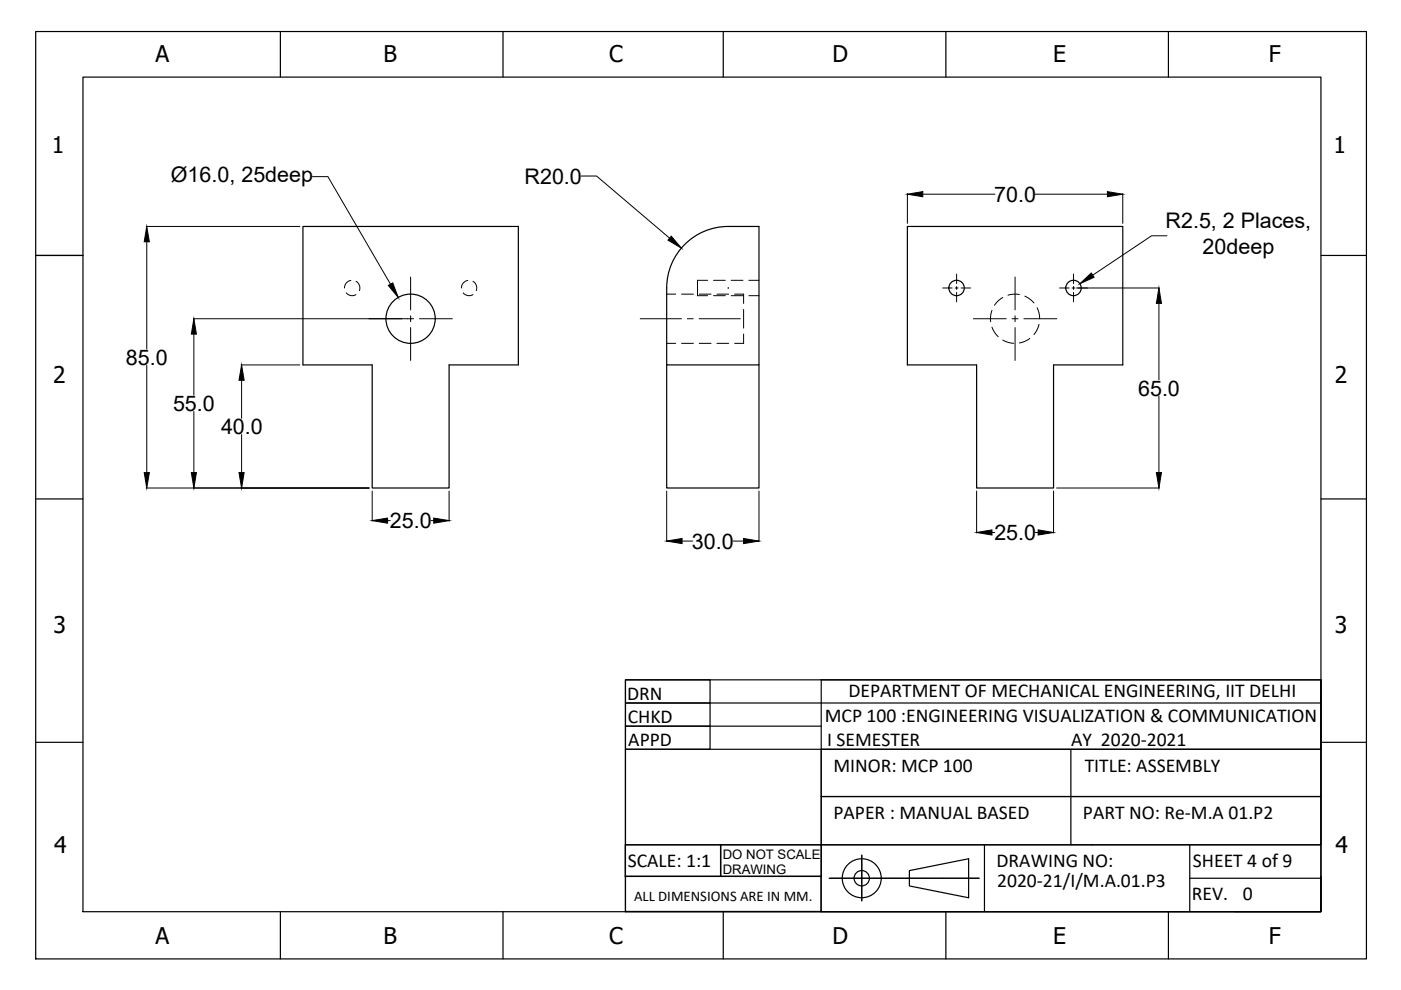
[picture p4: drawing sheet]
<svg xmlns="http://www.w3.org/2000/svg" width="297mm" height="210mm" viewBox="0 0 297 210" stroke-linecap="round" stroke-linejoin="round" font-family="sans-serif">
<defs><g id="words">
<g font-size="4.9">
<text x="33" y="13.2">A</text>
<text x="81.3" y="13.2">B</text>
<text x="129.1" y="13.2">C</text>
<text x="176.5" y="13.2">D</text>
<text x="223.3" y="13.2">E</text>
<text x="269" y="13.2">F</text>
<text x="11" y="32.5">1</text>
<text x="282.7" y="32.5">1</text>
<text x="11.3" y="81.2">2</text>
<text x="283" y="81.2">2</text>
<text x="11.3" y="134.2">3</text>
<text x="283" y="134.2">3</text>
<text x="11.5" y="180.8">4</text>
<text x="283.2" y="180.8">4</text>
<text x="33" y="200.1">A</text>
<text x="81.3" y="200.1">B</text>
<text x="129.1" y="200.1">C</text>
<text x="176.5" y="200.1">D</text>
<text x="223.3" y="200.1">E</text>
<text x="269" y="200.1">F</text>
</g>
<g font-size="4.6">
<text x="36.2" y="38.6">Ø16.0, 25deep</text>
<text x="111.2" y="38.9">R20.0</text>
<text x="210.8" y="42.8">70.0</text>
<text x="247.1" y="48.4">R2.5, 2 Places,</text>
<text x="255" y="53.9">20deep</text>
<text x="26.7" y="77.3">85.0</text>
<text x="241.3" y="83.9">65.0</text>
<text x="36.7" y="87.1">55.0</text>
<text x="46.9" y="92">40.0</text>
<text x="82.7" y="112">25.0</text>
<text x="146.7" y="116.3">30.0</text>
<text x="210.8" y="114.5">25.0</text>
</g>
<g font-size="4.2">
<text x="132.9" y="148.3">DRN</text>
<text x="179.9" y="147.7">DEPARTMENT OF MECHANICAL ENGINEERING, IIT DELHI</text>
<text x="133.1" y="153.2">CHKD</text>
<text x="174.9" y="153.1">MCP 100 :ENGINEERING VISUALIZATION &amp; COMMUNICATION</text>
<text x="133.2" y="158.1">APPD</text>
<text x="175.4" y="158.2">I SEMESTER</text>
<text x="227.1" y="158.2">AY 2020-2021</text>
<text x="176.7" y="163.6">MINOR: MCP 100</text>
<text x="230" y="163.6">TITLE: ASSEMBLY</text>
<text x="176.7" y="173.6">PAPER : MANUAL BASED</text>
<text x="229.6" y="173.7">PART NO: Re-M.A 01.P2</text>
<text x="133.1" y="183.9">SCALE: 1:1</text>
<text x="211.3" y="183.8">DRAWING NO:</text>
<text x="252.9" y="183.7">SHEET 4 of 9</text>
<text x="211.4" y="188">2020-21/I/M.A.01.P3</text>
<text x="252.7" y="190.8">REV.</text>
<text x="263.5" y="190.8">0</text>
</g>
<text font-size="3.1" x="134.4" y="191">ALL DIMENSIONS ARE IN MM.</text>
<g font-size="2.8">
<text x="153.2" y="182.2">DO NOT SCALE</text>
<text x="153.2" y="185.2">DRAWING</text>
</g>
</g></defs>
<!-- layer: PDF2_Geometry -->
<g fill="none" stroke="#000" stroke-width=".25">
<path d="M7.6 6.7h282.1v196.6h-282.1zM17.6 16.3h262.5v177h-262.5zM59.4 6.7v9.6M106.6 6.7v9.6M153.3 6.7v9.6M200.5 6.7v9.6M247.7 6.7v9.6M7.6 54.2h10M280.1 54.2h9.6M7.6 105.8h10M280.1 105.8h9.6M7.6 157.4h10"/>
<path d="M132.6 144.1h147.5v49.2h-147.5zM132.6 158.9h41.5v20.2h-41.5zM132.6 154h17.9v4.9h-17.9zM132.6 144.1h17.9v5h-17.9zM132.6 149.1h17.9v4.9h-17.9zM150.5 149.1h129.6M150.5 154h23.6M174.1 144.1v14.8h106v-14.8v14.8M174.1 158.9h106v10h-106zM280.1 157.4h9.6M132.6 179.1h20.2v6.7h-20.2zM152.8 179.1h21.3v6.7h-21.3z"/>
<path d="M174.1 168.9h106v10.2h-106zM174.1 179.1v6.7M174.1 179.1h105.9M252.3 179.1v14.2M59.4 193.4v9.9M106.6 193.3v10M132.6 185.8h41.5v7.4h-41.5zM153.3 193.3v10M174.1 185.8v7.5h87.7M200.5 193.3v10M247.7 193.3v10M252.3 186.2h27.8"/>
<path d="M280.1 185.8v7.5h-18.3"/>
</g>
<!-- layer: PDF2_Text -->
<path d="M174.1 144.1h106" fill="none" stroke="#000" stroke-width=".25"/>
<!-- layer: 0 -->
<g fill="none" stroke="#000" stroke-width=".25">
<path d="M64.2 48h45.7v29.4h-14.7v26.1h-16.3v-26.1h-14.7zM144.7 52.3a13 13 0 0 1 9.7-4.3h6.5v29.4h-19.5v-16.3a13 13 0 0 1 3.3-8.8zM192.4 48h45.7v29.4h-14.7v26.1h-16.3v-26.1h-14.7zM141.4 77.4v26.1h19.5v-26.1M227 158.9v20.2M208.7 179.1v14.2M175.8 186.2h31.8M182.7 181.3v9.7M192.8 184.6l12.6-2.5v8.2l-12.6-2.5z"/>
<circle cx="87.1" cy="67.6" r="5.2"/>
<circle cx="202.8" cy="61.1" r="1.64"/>
<circle cx="227.6" cy="61.1" r="1.64"/>
<circle cx="182.7" cy="186.2" r="4.1"/>
<circle cx="182.7" cy="186.2" r="1.62"/>
</g>
<g fill="none" stroke="#000" stroke-width=".21">
<path d="M66.3 37.5h3.2l13.3 22.8M123.2 37.3h3.3l15.5 13.2M31 48h32.6M31.1 51.3v22.7M74.4 59.5a1.63 1.63 0 0 0-1.4 1.6M75.5 59.6a1.62 1.62 0 0 1 .7 2M87.1 58.7v7M99.2 59.5a1.63 1.63 0 0 0-1.4 1.6M100.3 59.6a1.64 1.64 0 0 1 .7 2M150 59.4h-2.1v3.3h2.1M151.3 59.4h2.5M155 59.4h2.5"/>
<path d="M158.8 59.4h2.1M192.4 41v6.4M195.6 41.2h15.3M202.8 58.1v2M215.2 58.7v7M219.5 41.2h15.3M227.6 58.1v2M238.1 41v6.4M247.4 50h-3.2l-12.5 8.3M31.1 77.5v22.7M41 67.6h46.7M41.1 70.8v13"/>
<path d="M51.1 77.4h12.5M73.4 62.1a1.6 1.6 0 0 0 2.1 .4M87.1 67v1.2M87.1 69.5v6.9M88.9 67.6h7M98.2 62.1a1.61 1.61 0 0 0 2.1 .4M135.7 67.6h8.8M141.4 62.4h1.9M141.4 72.8h1.9M144.5 62.4h2.5M144.5 72.8h2.5M145.7 67.6h1.3"/>
<path d="M148.2 67.6h8.8M148.3 62.4h2.5M148.3 72.8h2.5M151.3 62.7h2.5M152 62.4h2.5M152 72.8h2.5M154.3 61.1h.2M154.4 61v.1M155 62.7h2.5M155.8 62.4h1.9v1.9M157.7 65.6v4M157.7 70.8v2h-1.9"/>
<path d="M158.8 62.7h2.1M199.9 61.1h2M202.5 61.1h.6M202.8 60.7v.7M202.8 62v2M203.8 61.1h2M206.4 67.6h6.9M210.3 65.8l-.3 1.3v1.1M210.3 69.4l.7 1.3 .6 .7M212.6 63.1l-1 .7-.7 .9M212.6 72.1l1 .4 1.3 .3M214.6 67.6h1.2"/>
<path d="M215.2 67v1.2M215.2 69.5v6.9M216.1 62.4h-1.1l-1.3 .2M217.1 67.6h7M217.3 62.8l1.2 .7 .7 .7M218.3 71.8l-1 .6-1.2 .3M219.9 65.2l.3 1 .2 1.4M220.3 68.8l-.4 1-.7 1.1M224.7 61.1h2M227.3 61.1h.6M227.6 60.7v.7M227.6 62v2"/>
<path d="M228.3 61.1h17.5M245.7 64.3v16.2M41.1 87.2v13M51.2 80.6v8.1M51.2 92.1v8.1M245.7 84v16.2M31 103.5h47.3M78.9 104.1v6.4M82.2 110.4h.5M91.4 110.4h.6M95.2 104.1v6.4M141.4 104.1v10.7"/>
<path d="M144.6 114.7h2.3M155.4 114.7h2.3M160.9 104.1v10.7M207.1 104.1v8.9M210.3 112.9h.6M219.5 112.9h.6M223.4 104.1v8.9M224 103.5h21.8"/>
</g>
<g fill="#000" stroke="#000" stroke-width=".21">
<path d="M31.1 48l.6 3.3h-1.1zM82.3 60.5l1-.5 1.1 3.1zM142.3 50.1l2.2 2.5-2.9-1.7zM192.4 41.2l3.2-.6v1.1zM229 60.2l2.4-2.3 .6 .9zM234.8 40.6l3.3 .6-3.3 .5zM41.1 67.6l.5 3.2h-1zM245.7 61.1l.6 3.2h-1.1zM51.2 77.4l.6 3.2h-1.1zM30.6 100.2h1.1l-.6 3.3zM40.6 100.2h1l-.5 3.3zM50.7 100.2h1.1l-.6 3.3z"/>
<path d="M78.9 110.4l3.3-.6v1.1zM92 109.8l3.2 .6-3.2 .5zM141.4 114.7l3.2-.5v1.1zM157.7 114.2l3.2 .5-3.2 .6zM207.1 112.9l3.2-.6v1.1zM220.1 112.3l3.3 .6-3.3 .5zM245.2 100.2h1.1l-.6 3.3z"/>
</g>
<use href="#words"/>
</svg>
